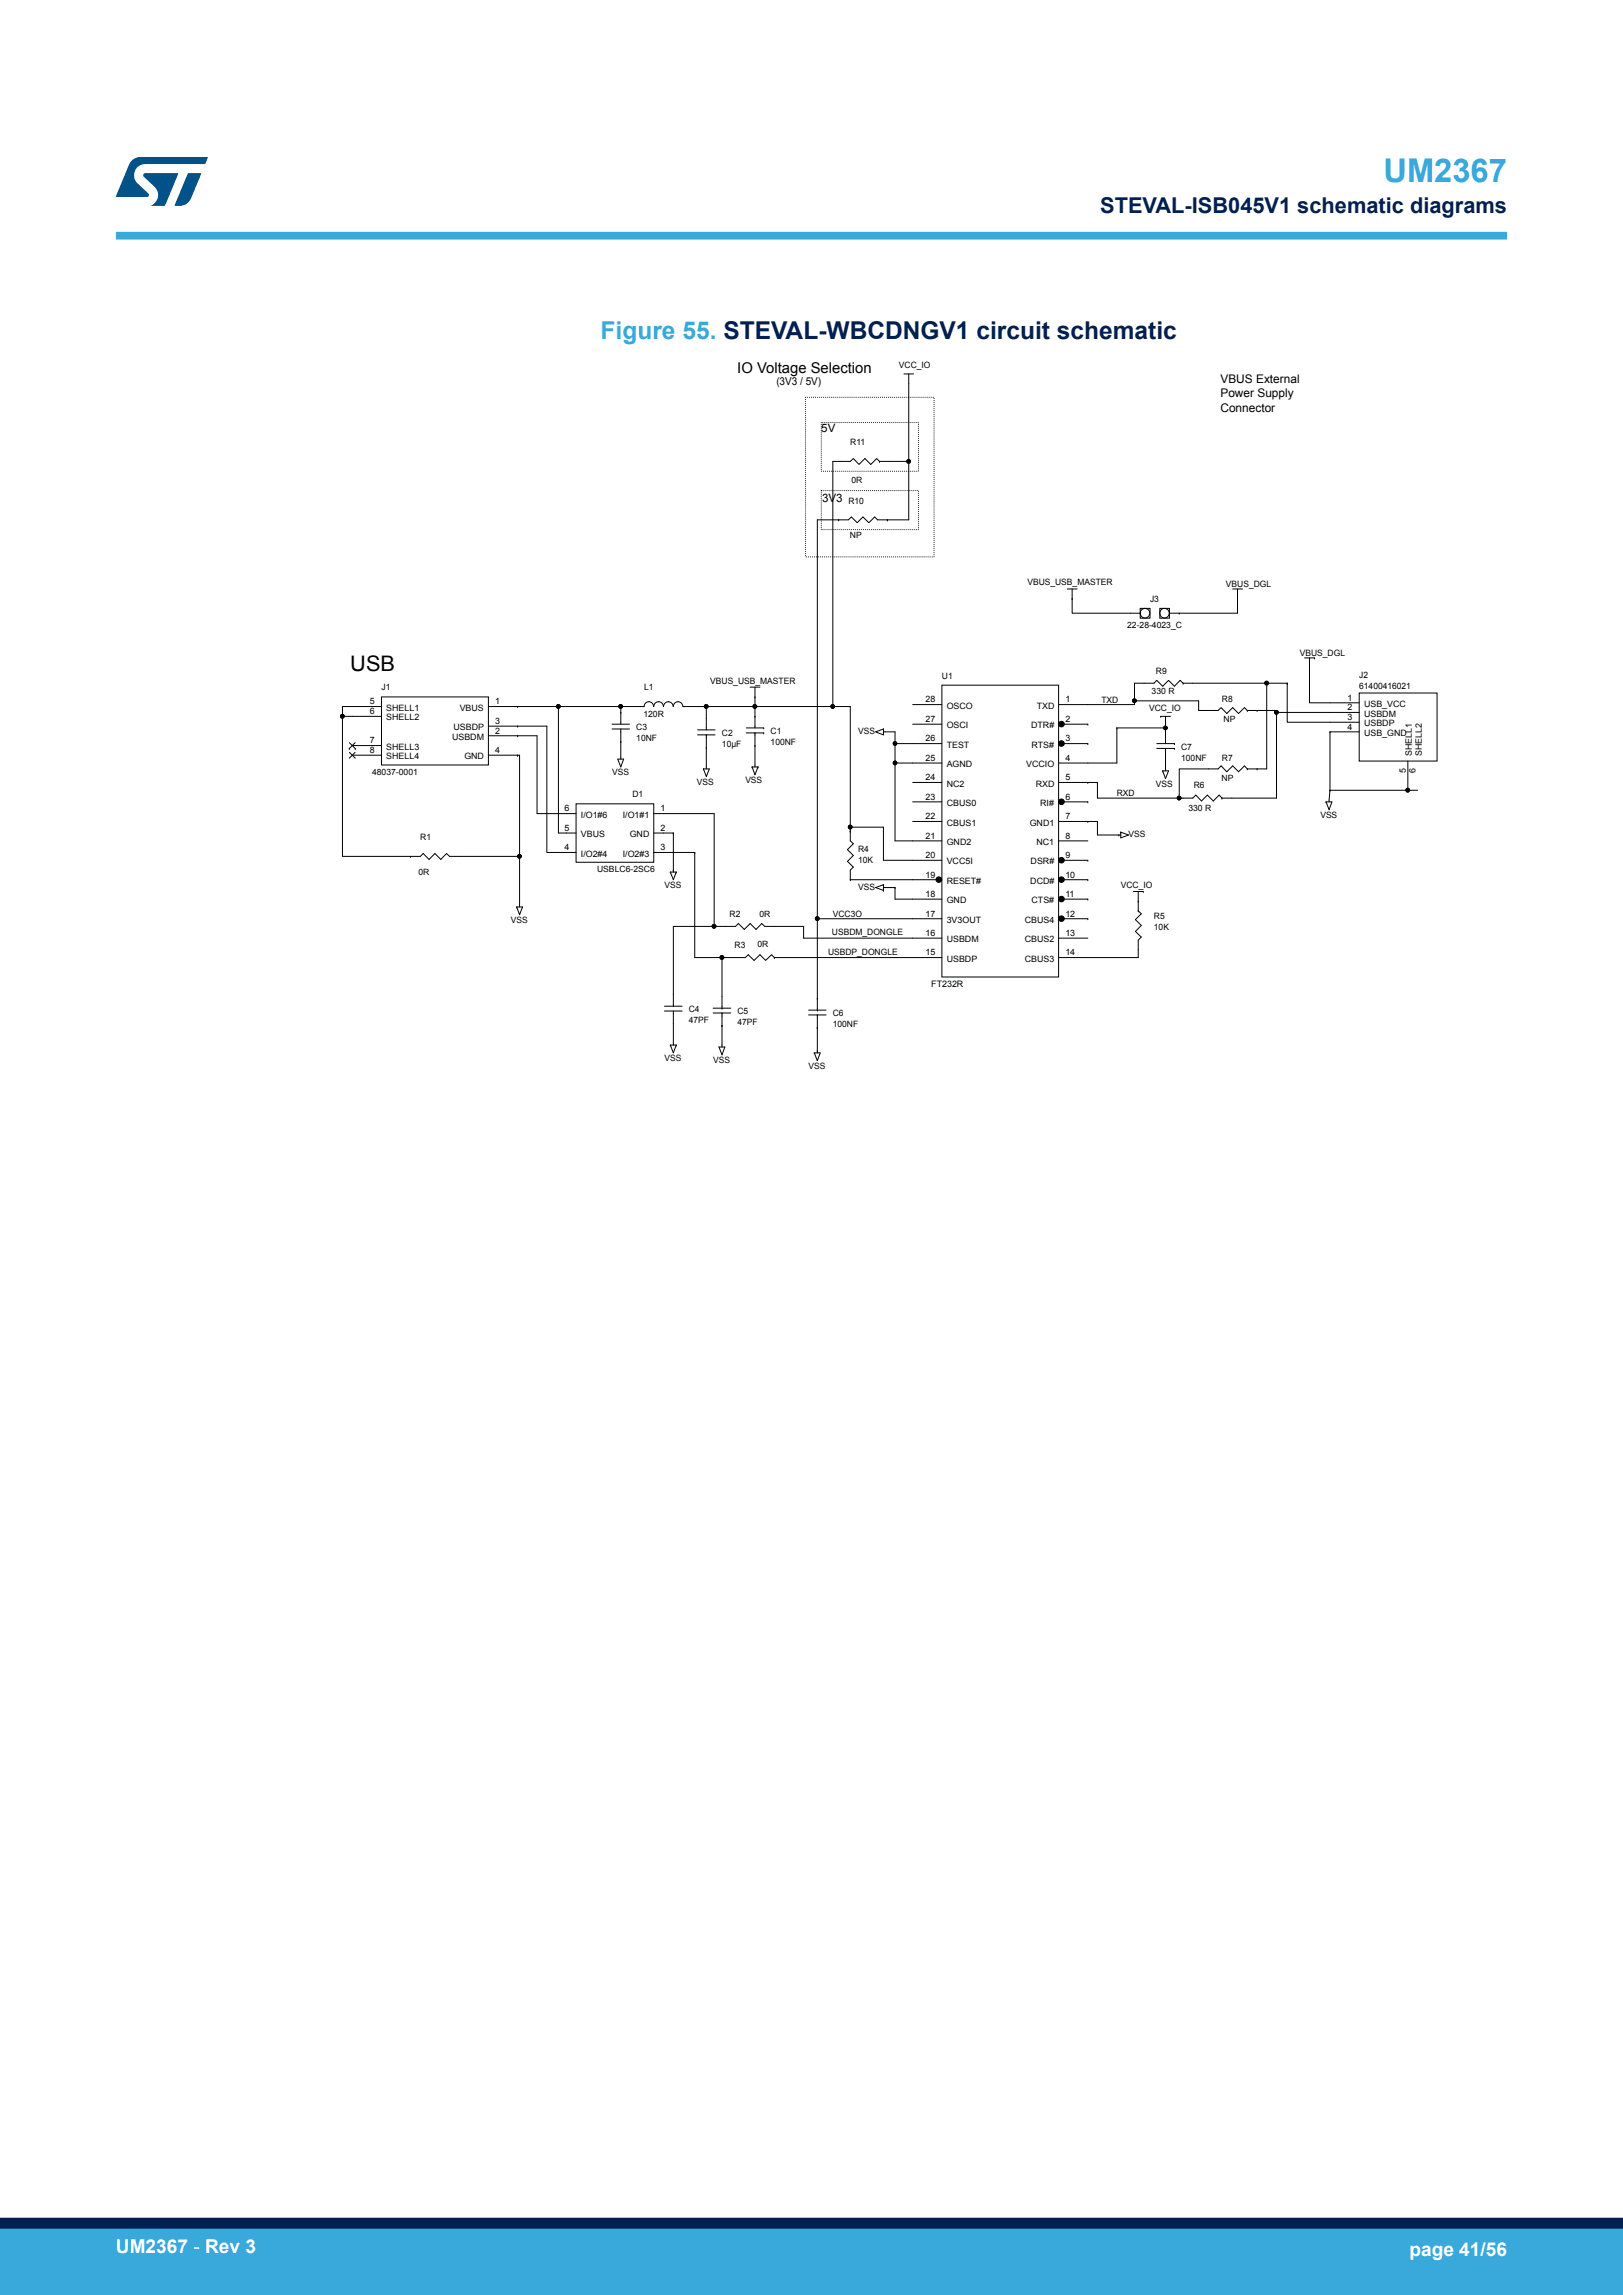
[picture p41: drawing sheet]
<svg xmlns="http://www.w3.org/2000/svg" width="210mm" height="297mm" viewBox="0 0 210 297" stroke-linecap="round" stroke-linejoin="round" font-family="sans-serif">
<defs><g id="words">
<text font-size="4.2" fill="#39a9dc" x="179" y="23.5">UM2367</text>
<text font-size="3.2" fill="#39a9dc" x="77.7" y="43.8">Figure 55. STEVAL-WBCDNGV1 circuit schematic</text>
<text font-size="2.8" fill="#002052" x="142.3" y="27.5">STEVAL-ISB045V1 schematic diagrams</text>
<text font-size="2.8" x="45.3" y="86.9">USB</text>
<g font-size="2.5" fill="#fff">
<text x="15" y="291.6">UM2367 - Rev 3</text>
<text x="182.4" y="291.9">page 41/56</text>
</g>
<text font-size="1.9" x="95.4" y="48.2">IO Voltage Selection</text>
<g font-size="1.5">
<text x="157.9" y="49.5">VBUS External</text>
<text x="157.9" y="51.4">Power Supply</text>
<text x="157.9" y="53.4">Connector</text>
<text x="106.3" y="55.9">5V</text>
<text x="106.4" y="64.9">3V3</text>
</g>
<text font-size="1.4" x="100.5" y="49.8">(3V3 / 5V)</text>
<text font-size="1.2" x="120.5" y="127.8">FT232R</text>
<g font-size="1.1">
<text x="116.3" y="47.7">VCC_IO</text>
<text x="110" y="57.6">R11</text>
<text x="109.8" y="65.2">R10</text>
<text x="110.2" y="62.6">0R</text>
<text x="110" y="69.6">NP</text>
<text x="132.9" y="75.7">VBUS_USB_MASTER</text>
<text x="148.8" y="77.9">J3</text>
<text x="158.6" y="76">VBUS_DGL</text>
<text x="145.8" y="81.3">22-28-4023_C</text>
<text x="49.4" y="89.3">J1</text>
<text x="83.3" y="89.3">L1</text>
<text x="91.9" y="88.5">VBUS_USB_MASTER</text>
<text x="121.9" y="87.8">U1</text>
<text x="149" y="89.8">330 R</text>
<text x="149.6" y="87.2">R9</text>
<text x="168.2" y="84.9">VBUS_DGL</text>
<text x="175.9" y="87.7">J2</text>
<text x="175.9" y="89.1">61400416021</text>
<text x="47.9" y="91.2">5</text>
<text x="47.9" y="92.4">6</text>
<text x="50" y="92">SHELL1</text>
<text x="50" y="93.2">SHELL2</text>
<text x="58.5" y="95.7">USBDM</text>
<text x="58.7" y="94.5">USBDP</text>
<text x="59.5" y="92">VBUS</text>
<text x="64.1" y="93.7">3</text>
<text x="64.1" y="94.9">2</text>
<text x="64.1" y="91.2">1</text>
<text x="82.3" y="94.5">C3</text>
<text x="82.3" y="95.9">10NF</text>
<text x="83.2" y="92.8">120R</text>
<text x="93.4" y="95.2">C2</text>
<text x="99.7" y="95">C1</text>
<text x="111" y="95">VSS</text>
<text x="119.7" y="90.9">28</text>
<text x="119.7" y="93.4">27</text>
<text x="119.7" y="96">26</text>
<text x="122.5" y="91.7">OSCO</text>
<text x="122.5" y="94.2">OSCI</text>
<text x="133.4" y="94.2">DTR#</text>
<text x="134.1" y="91.7">TXD</text>
<text x="137.8" y="96">3</text>
<text x="137.8" y="93.4">2</text>
<text x="137.8" y="90.9">1</text>
<text x="142.5" y="90.9">TXD</text>
<text x="148.7" y="92">VCC_IO</text>
<text x="158.1" y="90.8">R8</text>
<text x="158.3" y="93.5">NP</text>
<text x="174.4" y="90.7">1</text>
<text x="174.4" y="91.9">2</text>
<text x="174.4" y="93.2">3</text>
<text x="174.4" y="94.4">4</text>
<text x="176.5" y="91.5">USB_VCC</text>
<text x="176.5" y="92.7">USBDM</text>
<text x="176.5" y="94">USBDP</text>
<text x="176.5" y="95.2">USB_GND</text>
<text x="47.9" y="97.5">8</text>
<text x="47.9" y="96.2">7</text>
<text x="48.1" y="100.3">48037-0001</text>
<text x="50" y="98.3">SHELL4</text>
<text x="50" y="97">SHELL3</text>
<text x="60.1" y="98.3">GND</text>
<text x="64.1" y="97.5">4</text>
<text x="79.2" y="100.3">VSS</text>
<text x="90.1" y="101.5">VSS</text>
<text x="93.4" y="96.7">10µF</text>
<text x="96.4" y="101.3">VSS</text>
<text x="99.7" y="96.4">100NF</text>
<text x="119.7" y="98.5">25</text>
<text x="119.7" y="101">24</text>
<text x="122.5" y="99.3">AGND</text>
<text x="122.5" y="101.8">NC2</text>
<text x="122.5" y="96.8">TEST</text>
<text x="132.8" y="99.3">VCCIO</text>
<text x="133.5" y="96.8">RTS#</text>
<text x="134" y="101.8">RXD</text>
<text x="137.8" y="98.5">4</text>
<text x="137.8" y="101">5</text>
<text x="149.6" y="101.8">VSS</text>
<text x="152.8" y="97">C7</text>
<text x="152.8" y="98.4">100NF</text>
<text x="154.5" y="101.9">R6</text>
<text x="158.1" y="101.1">NP</text>
<text x="158.1" y="98.5">R7</text>
<text x="181.9" y="100" transform="rotate(-90 181.9 100)">5</text>
<text x="182.7" y="97.9" transform="rotate(-90 182.7 97.9)">SHELL1</text>
<text x="183.2" y="100" transform="rotate(-90 183.2 100)">6</text>
<text x="184" y="97.9" transform="rotate(-90 184 97.9)">SHELL2</text>
<text x="73" y="107.5">5</text>
<text x="73" y="105">6</text>
<text x="75.2" y="105.8">I/O1#6</text>
<text x="80.6" y="105.8">I/O1#1</text>
<text x="81.8" y="103.2">D1</text>
<text x="85.5" y="107.5">2</text>
<text x="85.5" y="105">1</text>
<text x="119.7" y="103.5">23</text>
<text x="119.7" y="106">22</text>
<text x="122.5" y="104.3">CBUS0</text>
<text x="122.5" y="106.8">CBUS1</text>
<text x="133.2" y="106.8">GND1</text>
<text x="134.6" y="104.3">RI#</text>
<text x="137.8" y="103.5">6</text>
<text x="137.8" y="106">7</text>
<text x="144.5" y="103">RXD</text>
<text x="153.8" y="104.9">330 R</text>
<text x="170.8" y="105.8">VSS</text>
<text x="54.1" y="113.2">0R</text>
<text x="54.4" y="108.7">R1</text>
<text x="73" y="110">4</text>
<text x="75.2" y="108.3">VBUS</text>
<text x="75.2" y="110.8">I/O2#4</text>
<text x="77.3" y="112.9">USBLC6-2SC6</text>
<text x="80.6" y="110.8">I/O2#3</text>
<text x="81.5" y="108.3">GND</text>
<text x="85.5" y="110">3</text>
<text x="111" y="110.2">R4</text>
<text x="111" y="111.6">10K</text>
<text x="119.7" y="108.5">21</text>
<text x="119.7" y="111.1">20</text>
<text x="119.7" y="113.6">19</text>
<text x="122.5" y="109.4">GND2</text>
<text x="122.5" y="111.9">VCC5I</text>
<text x="133.4" y="111.9">DSR#</text>
<text x="134.1" y="109.4">NC1</text>
<text x="137.8" y="111.1">9</text>
<text x="137.8" y="108.5">8</text>
<text x="137.8" y="113.6">10</text>
<text x="146" y="108.3">VSS</text>
<text x="66.1" y="119.4">VSS</text>
<text x="86" y="114.9">VSS</text>
<text x="94.4" y="118.7">R2</text>
<text x="98.3" y="118.7">0R</text>
<text x="107.8" y="118.6">VCC3O</text>
<text x="111" y="115.1">VSS</text>
<text x="119.7" y="116.1">18</text>
<text x="119.7" y="118.6">17</text>
<text x="122.5" y="114.4">RESET#</text>
<text x="122.5" y="116.9">GND</text>
<text x="122.5" y="119.4">3V3OUT</text>
<text x="132.6" y="119.4">CBUS4</text>
<text x="133.3" y="114.4">DCD#</text>
<text x="133.5" y="116.9">CTS#</text>
<text x="137.8" y="118.6">12</text>
<text x="137.8" y="116.1">11</text>
<text x="145" y="114.9">VCC_IO</text>
<text x="149.3" y="118.9">R5</text>
<text x="95.1" y="122.7">R3</text>
<text x="98" y="122.6">0R</text>
<text x="107.1" y="123.6">USBDP_DONGLE</text>
<text x="107.6" y="121">USBDM_DONGLE</text>
<text x="119.7" y="121.1">16</text>
<text x="119.7" y="123.6">15</text>
<text x="122.5" y="121.9">USBDM</text>
<text x="122.5" y="124.5">USBDP</text>
<text x="132.6" y="121.9">CBUS2</text>
<text x="132.6" y="124.5">CBUS3</text>
<text x="137.8" y="121.1">13</text>
<text x="137.8" y="123.6">14</text>
<text x="149.3" y="120.3">10K</text>
<text x="89.1" y="131">C4</text>
<text x="95.4" y="131.3">C5</text>
<text x="107.8" y="131.5">C6</text>
<text x="86" y="137.3">VSS</text>
<text x="89.1" y="132.4">47PF</text>
<text x="92.3" y="137.5">VSS</text>
<text x="95.4" y="132.7">47PF</text>
<text x="107.8" y="132.9">100NF</text>
<text x="104.6" y="138.3">VSS</text>
</g>
</g></defs>
<g fill="none" stroke="#000" stroke-width=".13">
<path d="M104.2 51.4h16.7v20.7h-16.7zM106.3 54.7h12.6v6.3h-12.6zM113.8 59.7l-.4-.4-.7 .8-.8-.8-.8 .8-.7-.8-.4 .4h-2.2v31.7M113.8 59.7h.1M113.8 59.7h3.8M117 48.4h1.2M117.4 59.5h.3l.1 .2-.1 .2h-.1h-.2zM117.6 48.4v11.3M117.6 59.7v7.6h-4.1l-.3-.4-.8 .7-.7-.7-.8 .7-.7-.7-.4 .4h-1.3M106.3 63.5h12.6v5h-12.6zM108.5 67.3h.1M108.5 67.3h-2.7v51.6"/>
<path d="M114.8 67.3h.1M138.1 76.2h1.3M138.7 77.5v1.9h8.8M138.7 77.5h.1M138.7 76.2v1.3M147.5 78.7h1.3v1.3h-1.3zM150.1 78.7h1.2v1.3h-1.2zM151.3 79.4h1.3M152.6 79.4h.1M159.5 76.2h1.3M160.1 77.5h.1M160.1 77.5v1.9h-7.5"/>
<path d="M160.1 76.2v1.3M45.2 96.9h.1M45.2 97.4l.8 .7M45.2 96.1l.8 .8M45.6 97.7h3.8M45.6 96.5h3.8M45.9 97.4l-.7 .7M45.9 96.1l-.7 .8M46 96.9h.1M49.4 90.2h13.8v8.8h-13.8zM49.4 91.4h-5.1v1.3M49.4 92.7h-5.1v18.1h8.8"/>
<path d="M63.2 97.7h4v13.1M63.2 91.4h3.8M63.2 95.2h3.8M63.2 94h3.8M67 94h3.8v16.3h3.7M67 95.2h2.5v10.1h5M67 91.4h.1M67 95.2h.1M67 94h.1M67 97.7h.1M67 91.4h5.3M72.3 91.4h8"/>
<path d="M72.3 91.4v16.4h2.2M79.2 94.3h2.3M79.2 93.7h2.3M79.9 98.2h.8l-.4 1.1zM80.3 96v2.2M80.3 92.2v1.5M80.3 94.3v1.7M80.3 92.2h.1M80.3 96h.1M80.3 91.4v.8M80.3 91.4h3a.61 .61 0 0 1 .7-.6 .61 .61 0 0 1 .6 .6M84.6 91.4a.62 .62 0 0 1 .6-.6 .62 .62 0 0 1 .6 .6 .63 .63 0 0 1 .7-.6 .63 .63 0 0 1 .6 .6 .62 .62 0 0 1 .6-.6 .62 .62 0 0 1 .6 .6"/>
<path d="M88.4 91.4h3M90.3 95.1h2.2M90.3 94.5h2.2M91 99.5h.8l-.4 1zM91 99.5h.1M91.4 91.4h6.3M91.4 96.7v2.8M91.4 91.4v3.1M91.4 95.1h.1M91.4 95.1v1.6M91.4 96.7h.1M96.6 94.8h2.2"/>
<path d="M96.6 94.2h2.2M97.1 88.9h1.2M97.3 99.3h.1M97.3 99.3h.8M97.7 90.2h.1M97.7 96.5v2.8M97.7 92.7v1.5M97.7 94.8h.1M97.7 92.7h.1M97.7 94.8v1.7M97.7 96.5h.1M97.7 90.2v1.2"/>
<path d="M97.7 91.4v1.3M97.7 88.9v1.3M97.7 91.4h10.1M98.1 99.3h.1M98.1 99.3l-.4 1-.4-1M98.8 94.8h.1M98.8 94.2h.1M107.8 91.4h2.2v15.6M113.3 94.7l1-.4v.8zM114.3 94.3h.1M114.3 94.7h1.5v1.5M115.6 98.6h.4v.1v.2l-.2 .1-.2-.1z"/>
<path d="M115.6 96h.4v.2v.2l-.2 .1-.2-.1zM115.8 96.2h6.1M115.8 98.7h6.1M115.8 98.7v10.1h6.1M115.8 96.2h.1M115.8 96.2v2.5M118.1 91.2h3.8M118.1 93.7h3.8M121.9 88.7h15.1v37.7h-15.1zM137.7 96.2h3.1M137.7 93.7h3.1M140.8 93.7h.1"/>
<path d="M140.8 96.2h.1M144.5 94.2v4.5h-7.5M144.5 94.2h.1M144.5 94.2h6.3M146.8 90.7h8.3v1.2h2.5l.4-.3 .7 .7 .8-.7 .8 .7 .7-.7 .4 .3M146.8 90.7v.5h-9.8M149.7 96.9h2.3M149.7 96.2h2.3M150.2 92.7h1.3M150.2 92.7h.1M150.4 99.8h.8l-.4 1zM150.4 99.8h.1"/>
<path d="M150.6 94h.4v.2v.2h-.2h-.2zM150.8 94h.1M150.8 99.5h.1M150.8 94.7v1.5M150.8 96.9v1.6M150.8 94.7h.1M150.8 98.5h.1M150.8 98.5v1M150.8 94v.2M150.8 94.2v.5M150.8 92.7v1.3M150.8 99.5v.3"/>
<path d="M152 96.9h.1M152 96.2h.1M153.1 88.4l-.4-.4-.7 .8-.8-.8-.8 .8-.7-.8-.4 .4h-2.5v2.3M153.1 88.4h.1M153.1 88.4h10.8M161.4 99.5l-.4-.4-.7 .8-.8-.8-.8 .8-.7-.8-.4 .4h-5v3.8M161.4 91.9h.1M161.4 99.5h.1M161.4 91.9h3.8v.3M161.4 99.5h1.3M162.7 91.9h.1M162.7 99.5h.1"/>
<path d="M163.9 88.4v11.1h-1.2M163.9 88.4h2.7M166.6 88.4v5.1h9.3M166.6 88.4h.1M168.8 85.1h1.3M169.4 85.1v1.3M169.4 86.4h.1M169.4 86.4v4.6h6.5M170.1 85.1h.1M172.1 94.7h.1M172.1 94.7v7.6M172.1 94.7h3.8"/>
<path d="M175.9 89.7h10v8.8h-10zM175.9 92.2h-10.7v11.1h-7.1M182.2 98.5v3.8M53.1 110.8h1.3l.4-.3 .7 .7 .8-.7 .7 .7 .8-.7 .4 .3h9M53.1 110.8h.1M66.9 117.4h.1M66.9 117.4h.7M66.9 117.4l.3 1 .4-1M67.2 110.8v6.6M67.6 117.4h.1M74.5 104h10.1v7.6h-10.1zM84.6 105.3h7.8v14.6"/>
<path d="M84.6 107.8h2.5M84.6 110.3h5.3M86.7 112.9h.1M86.7 112.9h.8M86.7 112.9l.4 .9 .4-.9M87.1 112.6h.1M87.1 107.8h.1M87.1 107.8v5.1M87.5 112.9h.1M89.9 110.3h.1M89.9 110.3v13.6h3.5M92.4 119.9h2.8l.3-.4 .8 .8 .8-.8 .7 .8 .8-.8 .4 .4h5v1.5h17.9"/>
<path d="M92.4 119.9h-5.3v10.3M105.8 118.9h.1M105.8 118.9v10.3M105.8 118.9h16.1M110 107v1.8l.4 .4-.7 .8 .7 .7-.7 .8 .7 .7-.4 .4v1.2M110 107.6h.1M110 113.8h.1M110 107h4.3v4.3h7.6M110 113.8h11.1M114.3 114.5h.1M114.3 114.9h1.5M114.3 114.5l-1 .4 1 .3"/>
<path d="M114.3 115.2h.1M114.3 114.5v.7M115.8 114.9v1.5h6.1M115.8 114.9h.1M118.1 101.3h3.8M118.1 103.8h3.8M118.1 106.3h3.8M137 101.3h3.8M137 106.3h3.8M137 108.8h3.8M137.7 103.8h3.1M137.7 111.3h3.1"/>
<path d="M137.7 113.8h3.1M137.7 116.4h3.1M137.7 118.9h3.1M140.8 106.3h1.2v1.8h2.8M140.8 101.3h1.2M140.8 103.8h.1M140.8 111.3h.1M140.8 113.8h.1M140.8 116.4h.1M140.8 118.9h.1M140.8 101.3h.1M140.8 106.3h.1"/>
<path d="M142 101.3v2h10.6M142 101.3h.1M144.8 108.1h.1M144.8 108.1h.2M145 107.7l1 .4-1 .3zM145 107.7h.1M146.7 115.4h1.2M147.3 116.6h.1M147.3 117.9h.1M147.3 116.6v1.3M147.3 115.4v1.2M147.3 117.9l.4 .4-.8 .7 .8 .8-.8 .7 .8 .8-.4 .4v2.2h-10.3"/>
<path d="M147.9 115.4h.1M158.1 103.3l-.4-.4-.7 .8-.8-.8-.7 .8-.8-.8-.4 .4h-1.7M158.1 103.3h.1M171.6 103.8h.1M171.6 103.8h.7l-.3 1zM172.1 102.3h.1M172.1 102.3l-.1 1.5M172.1 102.3h10.1M182.2 102.3h1.2M182.2 102.3h.1M86 130.8h2.3M86 130.2h2.3"/>
<path d="M86.7 135.2h.1M86.7 135.2h.8M87.1 130.8v4.4M87.5 135.2h.1M87.5 135.2l-.4 1.1-.4-1.1M92.3 131.1h2.2M92.3 130.5h2.2M93 135.5h.8l-.4 1zM93.4 123.9h3l.4-.3 .8 .7 .7-.7 .8 .7 .7-.7 .4 .3M93.4 131.1v4.4M93.4 130.5h.1M93.4 131.1h.1"/>
<path d="M93.4 123.9v6.6M93.4 132.7h.1M93.4 123.9h.1M100.2 123.9h.1M100.2 123.9h21.7M104.6 131.3h2.3M104.6 130.7h2.3M105.4 136.3h.1M105.4 136.3h.7l-.3 1zM105.8 136h.1M105.8 130.7h.1M105.8 131.3h.1"/>
<path d="M105.8 129.2h.1M105.8 133h.1M105.8 129.2v1.5M105.8 131.3v5M137 121.4h3.8"/>
<circle cx="148.2" cy="79.4" r=".62"/>
<circle cx="150.7" cy="79.3" r=".62"/>
<circle cx="44.3" cy="92.7" r=".24"/>
<circle cx="72.2" cy="91.4" r=".24"/>
<circle cx="80.3" cy="91.4" r=".24"/>
<circle cx="91.4" cy="91.4" r=".24"/>
<circle cx="97.7" cy="91.4" r=".24"/>
<circle cx="107.7" cy="91.4" r=".24"/>
<circle cx="137.3" cy="96.2" r=".36"/>
<circle cx="137.3" cy="93.7" r=".36"/>
<circle cx="146.8" cy="90.7" r=".24"/>
<circle cx="163.9" cy="88.4" r=".24"/>
<circle cx="165.2" cy="92.2" r=".24"/>
<circle cx="67.2" cy="110.8" r=".24"/>
<circle cx="92.4" cy="119.9" r=".24"/>
<circle cx="105.7" cy="118.9" r=".24"/>
<circle cx="110" cy="107" r=".24"/>
<circle cx="121.5" cy="113.8" r=".36"/>
<circle cx="137.3" cy="116.3" r=".36"/>
<circle cx="137.3" cy="118.9" r=".36"/>
<circle cx="137.3" cy="103.8" r=".36"/>
<circle cx="137.3" cy="111.3" r=".36"/>
<circle cx="137.3" cy="113.8" r=".36"/>
<circle cx="152.6" cy="103.3" r=".24"/>
<circle cx="182.1" cy="102.3" r=".24"/>
<circle cx="93.4" cy="123.9" r=".24"/>
</g>
<g fill="#000">
<path d="M117.4 59.5h.3l.1 .2-.1 .2h-.1h-.2z" fill-rule="evenodd"/>
<path d="M117.4 59.5h.3l.1 .2-.1 .2h-.1h-.2z" fill-rule="evenodd"/>
<path d="M115.6 98.6h.4v.1v.2l-.2 .1-.2-.1z" fill-rule="evenodd"/>
<path d="M115.6 96h.4v.2v.2l-.2 .1-.2-.1z" fill-rule="evenodd"/>
<path d="M115.6 98.6h.4v.1v.2l-.2 .1-.2-.1z" fill-rule="evenodd"/>
<path d="M115.6 96h.4v.2v.2l-.2 .1-.2-.1z" fill-rule="evenodd"/>
<path d="M150.6 94h.4v.2v.2h-.2h-.2z" fill-rule="evenodd"/>
<path d="M150.6 94h.4v.2v.2h-.2h-.2z" fill-rule="evenodd"/>
<circle cx="44.3" cy="92.7" r=".24"/>
<circle cx="72.2" cy="91.4" r=".24"/>
<circle cx="80.3" cy="91.4" r=".24"/>
<circle cx="91.4" cy="91.4" r=".24"/>
<circle cx="97.7" cy="91.4" r=".24"/>
<circle cx="107.7" cy="91.4" r=".24"/>
<circle cx="137.3" cy="96.2" r=".36"/>
<circle cx="137.3" cy="93.7" r=".36"/>
<circle cx="146.8" cy="90.7" r=".24"/>
<circle cx="163.9" cy="88.4" r=".24"/>
<circle cx="165.2" cy="92.2" r=".24"/>
<circle cx="67.2" cy="110.8" r=".24"/>
<circle cx="92.4" cy="119.9" r=".24"/>
<circle cx="105.7" cy="118.9" r=".24"/>
<circle cx="110" cy="107" r=".24"/>
<circle cx="121.5" cy="113.8" r=".36"/>
<circle cx="137.3" cy="116.3" r=".36"/>
<circle cx="137.3" cy="118.9" r=".36"/>
<circle cx="137.3" cy="103.8" r=".36"/>
<circle cx="137.3" cy="111.3" r=".36"/>
<circle cx="137.3" cy="113.8" r=".36"/>
<circle cx="152.6" cy="103.3" r=".24"/>
<circle cx="182.1" cy="102.3" r=".24"/>
<circle cx="93.4" cy="123.9" r=".24"/>
</g>
<path d="M15 30.5h180" fill="none" stroke="#39a9dc" stroke-width="1"/>
<g fill="#005288">
<path d="M17.1 20.7l.7-.3 .4-.1h8.6l.1 .1-.4 .8h-7.6a1.45 1.45 0 0 0-1.4 .9 1.45 1.45 0 0 0 .2 1.6l1.5 1.3 .1 .2-.1 .2-.2 .1h-4l1.7-4.2z"/>
<path d="M24.3 22.4h1.6l.1 .1-1.3 3.2a1.6 1.6 0 0 1-1.5 .9h-.5l-.1-.1z"/>
<path d="M18.6 22.5l.2-.1h4.2l.1 .1-1.8 4.1h-1.7a1.54 1.54 0 0 0 .4-2.4l-1.4-1.3-.1-.2z"/>
</g>
<g fill="#39a9dc">
<path d="M0 288.4h210v8.6h-210z" fill-rule="evenodd"/>
<path d="M-.1 288.4h210.2v4.4h-210.2z" fill-rule="evenodd"/>
</g>
<path d="M0 287.7h210" fill="none" stroke="#002052" stroke-width="1.4"/>
<use href="#words"/>
</svg>
